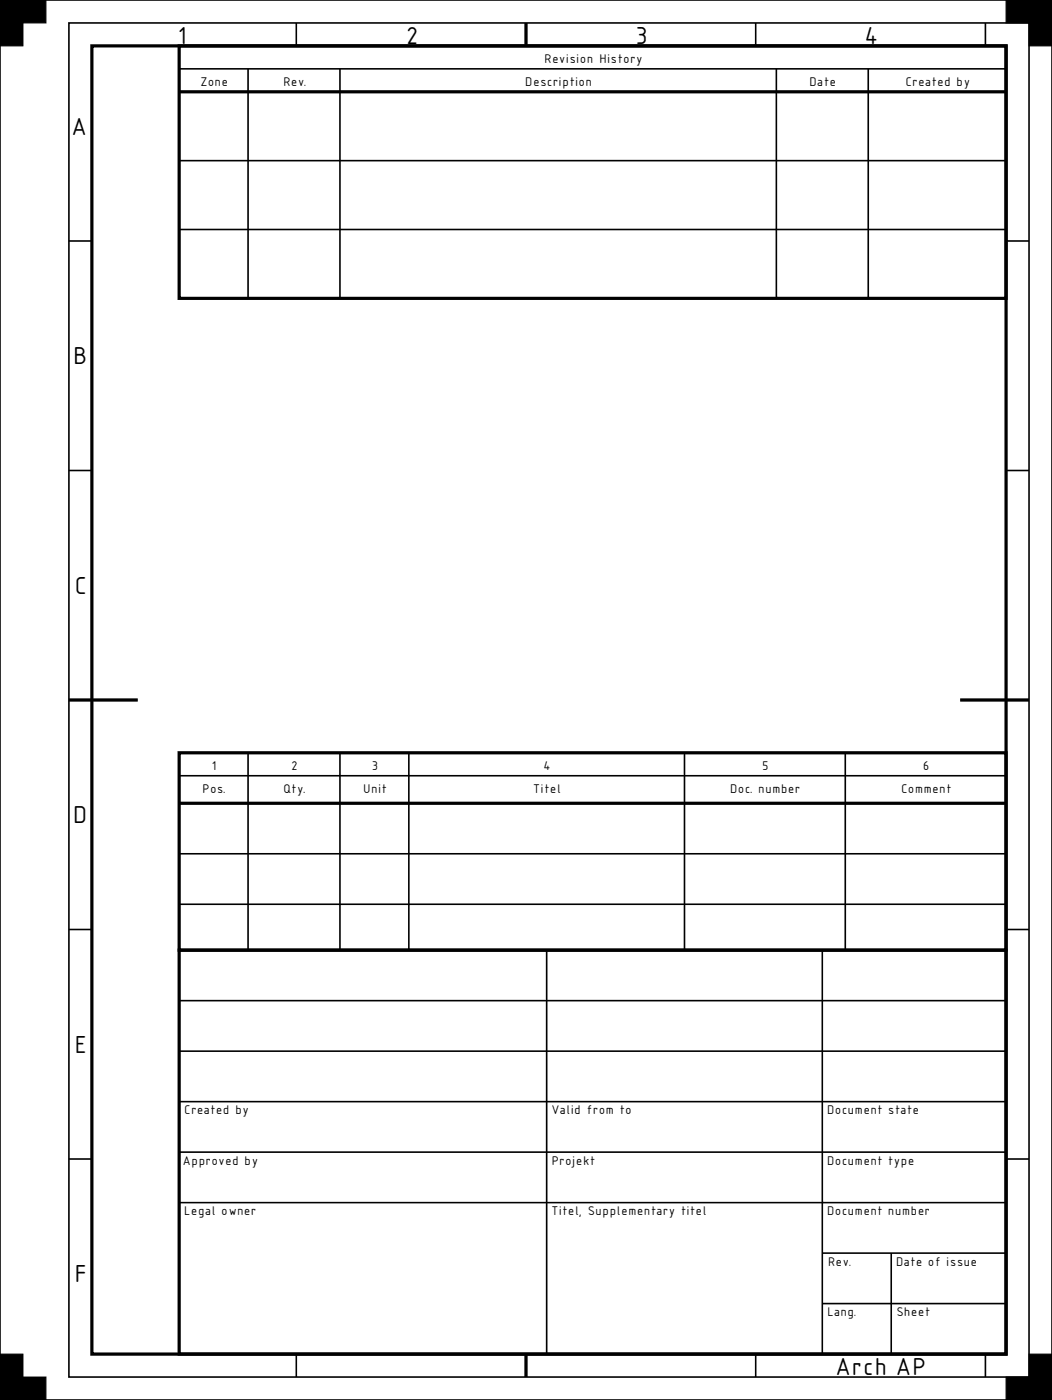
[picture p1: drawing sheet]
<svg xmlns="http://www.w3.org/2000/svg" width="229mm" height="305mm" viewBox="0 0 229 305" stroke-linecap="round" stroke-linejoin="round" font-family="sans-serif">
<defs><g id="words">
<g font-size="5">
<text x="38.3" y="9.6">1</text>
<text x="88.1" y="9.6">2</text>
<text x="138.1" y="9.6">3</text>
<text x="188.1" y="9.6">4</text>
<text x="15.7" y="29.3">A</text>
<text x="15.6" y="79.3">B</text>
<text x="15.8" y="129.3">C</text>
<text x="15.6" y="179.3">D</text>
<text x="15.8" y="229.3">E</text>
<text x="15.7" y="279.3">F</text>
<text x="182" y="299.6">Arch AP</text>
</g>
<g font-size="2.6">
<text x="118.2" y="13.7">Revision History</text>
<text x="43.4" y="18.7">Zone</text>
<text x="61.3" y="18.7">Rev.</text>
<text x="114.2" y="18.7">Description</text>
<text x="176.1" y="18.7">Date</text>
<text x="196.9" y="18.7">Created by</text>
<text x="45.9" y="167.7">1</text>
<text x="63.3" y="167.7">2</text>
<text x="80.8" y="167.7">3</text>
<text x="118.3" y="167.7">4</text>
<text x="165.7" y="167.7">5</text>
<text x="200.7" y="167.7">6</text>
<text x="43.9" y="172.7">Pos.</text>
<text x="61.5" y="172.7">Qty.</text>
<text x="78.9" y="172.7">Unit</text>
<text x="116" y="172.7">Titel</text>
<text x="158.8" y="172.7">Doc. number</text>
<text x="195.9" y="172.7">Comment</text>
<text x="39.9" y="242.7">Created by</text>
<text x="119.9" y="242.7">Valid from to</text>
<text x="179.9" y="242.7">Document state</text>
<text x="39.9" y="253.7">Approved by</text>
<text x="119.9" y="253.7">Projekt</text>
<text x="179.9" y="253.7">Document type</text>
<text x="39.9" y="264.7">Legal owner</text>
<text x="119.9" y="264.7">Titel, Supplementary titel</text>
<text x="179.9" y="264.7">Document number</text>
<text x="179.9" y="275.7">Rev.</text>
<text x="194.9" y="275.7">Date of issue</text>
<text x="179.9" y="286.7">Lang.</text>
<text x="194.9" y="286.7">Sheet</text>
</g>
</g></defs>
<g fill="#000" stroke="#000" stroke-width=".22">
<path d="M0 0h5v10h-5z" fill-rule="evenodd"/>
<path d="M0 0h10v5h-10z" fill-rule="evenodd"/>
<path d="M224 0h5v10h-5z" fill-rule="evenodd"/>
<path d="M219 0h10v5h-10z" fill-rule="evenodd"/>
<path d="M0 295h5v10h-5z" fill-rule="evenodd"/>
<path d="M0 300h10v5h-10z" fill-rule="evenodd"/>
<path d="M224 295h5v10h-5z" fill-rule="evenodd"/>
<path d="M219 300h10v5h-10z" fill-rule="evenodd"/>
</g>
<g fill="none" stroke="#000" stroke-width=".35">
<path d="M0 0h229v305h-229zM15 5h209v295h-209zM39 15h180M39 20h180M54 15v50M64.5 5v5M74 15v50M164.5 5v5M169 15v50M189 15v50M214.5 5v5M39 35h180"/>
<path d="M15 52.5h5M39 50h180M219 52.5h5M15 102.5h5M219 102.5h5M39 169h180M54 164v43M74 164v43M89 164v43M149 164v43M184 164v43M39 197h180"/>
<path d="M39 186h180M15 202.5h5M39 218h180M119 207v88M179 207v88M219 202.5h5M39 240h180M39 229h180M15 252.5h5M39 251h180M219 252.5h5M39 262h180"/>
<path d="M179 273h40M194 273v22M64.5 295v5M164.5 295v5M179 284h40M214.5 295v5"/>
</g>
<path d="M20 10h199v285h-199zM39 10h180v55h-180zM39 20h180M114.5 5v5M15 152.5h15M209 152.5h15M39 164h180v43h-180zM39 175h180M39 207h180v88h-180zM114.5 295v5" fill="none" stroke="#000" stroke-width=".7" stroke-linecap="butt"/>
<use href="#words"/>
</svg>
